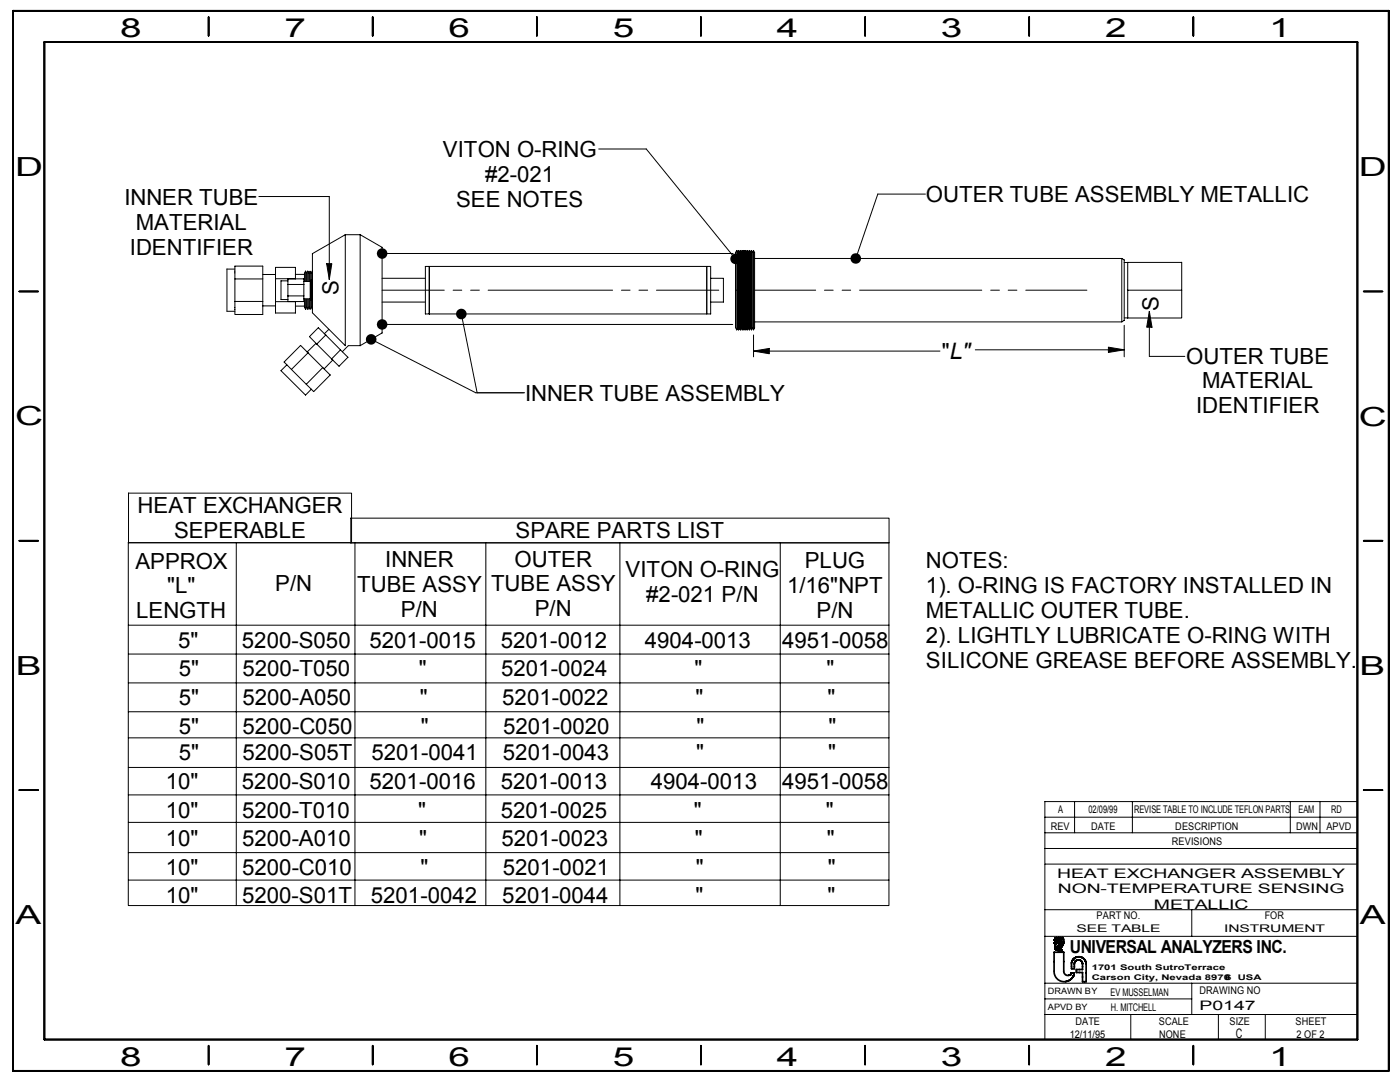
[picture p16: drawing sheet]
<svg xmlns="http://www.w3.org/2000/svg" width="279mm" height="216mm" viewBox="0 0 279 216" stroke-linecap="round" stroke-linejoin="round" font-family="sans-serif">
<defs><g id="words">
<g font-size="5.2">
<text x="24" y="7.5">8</text>
<text x="56.8" y="7.5">7</text>
<text x="89.5" y="7.5">6</text>
<text x="122.3" y="7.5">5</text>
<text x="155" y="7.5">4</text>
<text x="187.8" y="7.5">3</text>
<text x="220.5" y="7.5">2</text>
<text x="253.3" y="7.5">1</text>
<text x="3" y="35.2">D</text>
<text x="271.2" y="35.2">D</text>
<text x="3" y="84.9">C</text>
<text x="271.2" y="85">C</text>
<text x="3.2" y="134.7">B</text>
<text x="271.3" y="134.7">B</text>
<text x="3.1" y="184.4">A</text>
<text x="271.4" y="184.4">A</text>
<text x="24" y="212.7">8</text>
<text x="56.8" y="212.7">7</text>
<text x="89.5" y="212.7">6</text>
<text x="122.3" y="212.7">5</text>
<text x="155" y="212.7">4</text>
<text x="187.8" y="212.7">3</text>
<text x="220.5" y="212.7">2</text>
<text x="253.3" y="212.7">1</text>
</g>
<g font-size="4.4">
<text x="88.4" y="31.4">VITON O-RING</text>
<text x="24.8" y="40.9">INNER TUBE</text>
<text x="91" y="41.3">SEE NOTES</text>
<text x="96.8" y="36.4">#2-021</text>
<text x="184.8" y="40.4">OUTER TUBE ASSEMBLY METALLIC</text>
<text x="27.1" y="45.8">MATERIAL</text>
<text x="25.9" y="50.8">IDENTIFIER</text>
<text x="67.5" y="58.8" transform="rotate(-90 67.5 58.8)">S</text>
<text x="231.2" y="62.1" transform="rotate(-90 231.2 62.1)">S</text>
<text x="188" y="71.6">&quot;L&quot;</text>
<text x="236.7" y="72.6">OUTER TUBE</text>
<text x="239.9" y="77.5">MATERIAL</text>
<text x="104.8" y="80">INNER TUBE ASSEMBLY</text>
<text x="238.7" y="82.5">IDENTIFIER</text>
<text x="27.5" y="102.4">HEAT EXCHANGER</text>
<text x="34.7" y="107.3">SEPERABLE</text>
<text x="102.9" y="107.4">SPARE PARTS LIST</text>
<text x="27" y="113.5">APPROX</text>
<text x="76.8" y="113.2">INNER</text>
<text x="102.7" y="113.1">OUTER</text>
<text x="160.6" y="113.3">PLUG</text>
<text x="184.8" y="113.4">NOTES:</text>
<text x="33.4" y="118.4">&quot;L&quot;</text>
<text x="54.9" y="118">P/N</text>
<text x="71.3" y="118.2">TUBE ASSY</text>
<text x="98" y="118">TUBE ASSY</text>
<text x="124.9" y="115.1">VITON O-RING</text>
<text x="157.1" y="118.3">1/16&quot;NPT</text>
<text x="184.8" y="118.4">1). O-RING IS FACTORY INSTALLED IN</text>
<text x="27.2" y="123.4">LENGTH</text>
<text x="80" y="123.1">P/N</text>
<text x="106.7" y="123">P/N</text>
<text x="129" y="120">#2-021 P/N</text>
<text x="163" y="123.2">P/N</text>
<text x="184.8" y="123.3">METALLIC OUTER TUBE.</text>
<text x="35.6" y="129.3">5&quot;</text>
<text x="48.3" y="129.3">5200-S050</text>
<text x="73.7" y="129.3">5201-0015</text>
<text x="100" y="129.3">5201-0012</text>
<text x="128.7" y="129.3">4904-0013</text>
<text x="156.1" y="129.3">4951-0058</text>
<text x="184.8" y="128.3">2). LIGHTLY LUBRICATE O-RING WITH</text>
<text x="35.7" y="134.9">5&quot;</text>
<text x="48.4" y="134.9">5200-T050</text>
<text x="83.6" y="134.9">&quot;</text>
<text x="100" y="134.9">5201-0024</text>
<text x="138.6" y="134.9">&quot;</text>
<text x="164.9" y="134.9">&quot;</text>
<text x="184.8" y="133.2">SILICONE GREASE BEFORE ASSEMBLY.</text>
<text x="35.7" y="140.6">5&quot;</text>
<text x="48.4" y="140.6">5200-A050</text>
<text x="83.8" y="140.6">&quot;</text>
<text x="100.2" y="140.6">5201-0022</text>
<text x="138.8" y="140.6">&quot;</text>
<text x="165.1" y="140.6">&quot;</text>
<text x="35.7" y="146.4">5&quot;</text>
<text x="48.4" y="146.4">5200-C050</text>
<text x="84" y="146.4">&quot;</text>
<text x="100.4" y="146.4">5201-0020</text>
<text x="139" y="146.4">&quot;</text>
<text x="165.3" y="146.4">&quot;</text>
<text x="35.7" y="151.6">5&quot;</text>
<text x="48.4" y="151.6">5200-S05T</text>
<text x="74.1" y="151.6">5201-0041</text>
<text x="100.4" y="151.6">5201-0043</text>
<text x="138.9" y="151.6">&quot;</text>
<text x="165.3" y="151.6">&quot;</text>
<text x="33.1" y="157.5">10&quot;</text>
<text x="48.3" y="157.5">5200-S010</text>
<text x="73.7" y="157.5">5201-0016</text>
<text x="99.9" y="157.5">5201-0013</text>
<text x="129.9" y="157.5">4904-0013</text>
<text x="156.1" y="157.5">4951-0058</text>
<text x="33.1" y="163.1">10&quot;</text>
<text x="48.3" y="163.1">5200-T010</text>
<text x="83.5" y="163.1">&quot;</text>
<text x="99.9" y="163.1">5201-0025</text>
<text x="138.5" y="163.1">&quot;</text>
<text x="164.8" y="163.1">&quot;</text>
<text x="33.1" y="168.9">10&quot;</text>
<text x="48.3" y="168.9">5200-A010</text>
<text x="83.7" y="168.9">&quot;</text>
<text x="100.1" y="168.9">5201-0023</text>
<text x="138.7" y="168.9">&quot;</text>
<text x="165" y="168.9">&quot;</text>
<text x="33.1" y="174.5">10&quot;</text>
<text x="48.3" y="174.5">5200-C010</text>
<text x="83.9" y="174.5">&quot;</text>
<text x="100.3" y="174.5">5201-0021</text>
<text x="138.9" y="174.5">&quot;</text>
<text x="165.2" y="174.5">&quot;</text>
<text x="33.1" y="180.1">10&quot;</text>
<text x="48.3" y="180.1">5200-S01T</text>
<text x="74" y="180.1">5201-0042</text>
<text x="100.2" y="180.1">5201-0044</text>
<text x="138.8" y="180.1">&quot;</text>
<text x="165.2" y="180.1">&quot;</text>
</g>
<text font-size="3.6" x="213.5" y="190.2">UNIVERSAL ANALYZERS INC.</text>
<g font-size="2.6">
<text x="211" y="175.1">HEAT EXCHANGER ASSEMBLY</text>
<text x="211.1" y="178.2">NON-TEMPERATURE SENSING</text>
<text x="230.3" y="181.3">METALLIC</text>
<text x="239.4" y="201.4">P0147</text>
<text x="246.6" y="207.1">C</text>
</g>
<g font-size="2.1">
<text x="209.7" y="165.6">REV</text>
<text x="211.2" y="162.2">A</text>
<text x="217.2" y="162.2">02/09/99</text>
<text x="217.8" y="165.6">DATE</text>
<text x="226.4" y="162.2">REVISE TABLE TO INCLUDE TEFLON PARTS</text>
<text x="234.6" y="165.6">DESCRIPTION</text>
<text x="258.7" y="165.6">DWN</text>
<text x="259.1" y="162.2">EAM</text>
<text x="264.7" y="165.6">APVD</text>
<text x="265.7" y="162.2">RD</text>
<text x="233.9" y="168.7">REVISIONS</text>
<text x="214.8" y="186">SEE TABLE</text>
<text x="218.9" y="183.4">PART NO.</text>
<text x="244.3" y="186">INSTRUMENT</text>
<text x="252.4" y="183.4">FOR</text>
<text x="221.6" y="198.7">EV MUSSELMAN</text>
<text x="221.7" y="201.6">H. MITCHELL</text>
<text x="239.4" y="198.4">DRAWING NO</text>
<text x="213.5" y="207.2">12/11/95</text>
<text x="214.6" y="204.6">DATE</text>
<text x="231.3" y="204.6">SCALE</text>
<text x="231.3" y="207.2">NONE</text>
<text x="245.4" y="204.6">SIZE</text>
<text x="258.6" y="204.6">SHEET</text>
<text x="258.8" y="207.1">2 OF 2</text>
</g>
<g font-size="1.7">
<text x="209.1" y="201.5">APVD BY</text>
<text x="209.1" y="198.4">DRAWN BY</text>
</g>
<g font-size="1.6">
<text x="217.9" y="193.5">1701 South SutroTerrace</text>
<text x="217.9" y="195.6">Carson City, Nevada 8970</text>
<text x="244.5" y="195.6">6</text>
<text x="247" y="195.6">USA</text>
</g>
</g></defs>
<g fill="none" stroke="#000" stroke-width=".2">
<path d="M51.7 39.2h14v16.6M119.5 29.7h9.5l17.8 22M184.7 38.7h-9.5l-4.4 12.9M45.3 53.7h1.6M45.3 53.7v8.4h1.6M46.9 53.1h5.5v9.7h-5.5zM46.9 55.7h5.5M52.4 54.8h2.6M55 55.6h5.6v4.6h-5.6M57.4 56.8h3.2M57.4 59h3.2M57.5 55.6v4.6"/>
<path d="M57.5 56h-1.4v3.8h1.4M58.9 54.8h1.9M59 55.6v-2.2h-4v9.1h4v-2.3M60.6 56.2h1.3v3.4M60.6 59.6h1.3M60.7 54.5l.3-.4v2.1M60.8 54.5v1.7M60.8 59.6v1.7l.2 .4M61 54.1l.2 .4v1.7M61 59.6v2.1M61.2 54.5l.2-.4v2.1M61.2 59.6v1.7l.2 .4"/>
<path d="M61.4 54.1l.3 .4M61.4 59.6v2.1M61.7 54.5v1.7M61.7 59.6v1.7M61.9 54.1l.2 .4M61.9 54.1v2.1l.2-.4M61.9 54.1l-.2 .4M61.9 59.6v2.1M62.1 55.8l.2 .4M62.1 54.5v6.8M62.3 59.6l-.2 .4-.2-.4M62.3 59.6l.1 .1"/>
<path d="M62.3 56.2v3.4M62.3 54.1l.1 .1M62.3 54.1l-.2 .4M62.3 54.1v2M62.3 59.7v2M62.4 56.1l-.1 .1M65.2 52.6h1l-.5 3.2zM68.9 46.8h3v22.2M68.9 46.8l-6.6 3.8M68.9 46.8v22.2l-6.5-6.6v-11.8M71.9 46.8l4.4 2.6v17l-4.4 2.6M76.2 55.5h8.7"/>
<path d="M76.3 57.9h12.4M76.3 50.6h70M84.9 53.2h56.9v9.4h-.8v-9.4v9.4h-56.1v-9.4M85.7 53.2v9.4M90.4 57.9h1.8M93.9 57.9h1.8M97.4 57.9h24.9M124 57.9h1.7M127.5 57.9h1.8M131 57.9h12.4M141.8 55.5h2.6v4.8h-2.6M146.9 57.9h.5"/>
<path d="M147 50l.2 .3M147 50l-.2 .4v15l.2 .4M147 50v15.8M147.2 50.3v15.2l.2 .3M147.4 50l.2 .3v15.2l.2 .3M147.4 50l-.2 .3M147.4 50v15.8M147.5 57.9h.1M147.5 50.3l.3-.3v15.8M147.7 50l.2 .3M147.7 57.9h.2M147.9 50.3l.2-.3v15.8"/>
<path d="M147.9 50.3v15.2l.2 .3M148 57.9h.4M148.1 50l.2 .3v15.2l.2 .3M148.5 50l.2 .3v15.2l.2 .3M148.5 50l-.2 .3M148.5 50v15.8M148.6 50.3l.3-.3v15.8M148.8 50l.2 .3M149 50.3l.2-.3v15.8M149 50.3v15.2l.2 .3M149.2 50l.2 .3v15.2l.2 .3M149.6 50l.2 .3v15.2"/>
<path d="M149.6 50l-.2 .3M149.6 50v15.8M149.7 50.3l.3-.3v15.8M149.9 50l.2 .3M150.1 50.3v15.2M150.4 50l.2 .4v15M150.4 50l-.3 .3M150.4 50v15.8M150.6 51.6h73.3v12.6M150.6 57.9h12.2M164.5 57.9h1.8M168.1 57.9h1.7"/>
<path d="M171.5 57.9h24.4M197.7 57.9h1.7M201.2 57.9h1.7M204.7 57.9h12.2M223.9 51.6l.5 .3M224.3 52.4h.8M224.4 51.9v12M235.8 57.9v5.6h-10.7v-11.2l10.7 .1v5.5h-10.7M46.9 60.1h5.5M52.4 61h2.6M57.2 72.8l-1.1 1.2 4.9 4.8 1.1-1.1M59 61.1h1.8"/>
<path d="M60 68.9l5.9 5.9-3.3 3.3-1.5-1.4M60 68.9l-3.3 3.3 1.5 1.5M61.2 61.3l-.2 .4M61.5 70.4l-3.3 3.3M61.7 61.3l-.3 .4M61.7 61.3l.2 .4M62.1 61.3l-.2 .4M62.1 61.3l.2 .4M62.4 61.6l-.1 .1M63.1 68.5l-1.8 1.7M63.2 68.7l3 2.9M63.5 65.4l-1.7 1.8 1.4 1.5"/>
<path d="M63.5 65.4l1.5 1.5M64.4 73.3l-3.3 3.4-2.9-3M65 66.8l-1.8 1.9M65 66.9l3 2.9M65.6 65.7l-.9 .9M66.4 71.8l-1.7 1.8M68 69.8l1.4 1.5-1.7 1.8-1.5-1.5M68 69.8l-1.8 1.8M71.9 69h-2.4l-1.2 1.2M74.1 67.7l20.8 10.7h9.8M76.3 60.3h8.6M76.3 64.7h69.9"/>
<path d="M92.1 62.6l3.1 15.8M147.2 65.5l-.2 .3M147.6 65.5l-.2 .3M147.9 65.5l-.1 .3M148.3 65.5l-.2 .3M148.7 65.5l-.2 .3M149 65.5l-.1 .3M149.4 65.5l-.2 .3M149.8 65.5l-.2 .3M149.8 65.5l.2 .3M150.1 65.5l-.1 .3M150.4 70.1l3.1-.6v1.1z"/>
<path d="M150.4 66.8v4.4M150.4 70.1h37.2M150.6 65.4l-.2 .4-.3-.3M194.6 69.8h29.8M221.2 69.3l3.2 .5-3.2 .5zM224.4 63.9l-.5 .3h-73.3M224.4 64.9v6.3M224.4 63.4h.7M229.4 62.1l.5 3.2h-1.1zM229.4 62.1v9h7.1M25.6 98.4h44.6v9.9h-44.6zM25.6 108.3h151.8v72.4h-151.8z"/>
<path d="M47.2 108.3v72.4M70 103.4h107.4v4.9h-107.4zM70.8 108.3v72.4M97 108.3v72.4M123.7 108.3v72.4M155.7 108.3v72.4M25.6 124.7h151.8M25.6 130.5h151.8M25.6 136.3h151.8M25.6 142h151.8M25.6 147.2h151.8M25.6 153.1h151.8"/>
<path d="M25.6 158.6h151.8M214.5 159.9v6.3M226 159.9v6.3M257.5 159.9v6.3M263.4 159.9v6.3M270.9 159.9h-62.4v12.5h62.4M25.6 164.1h151.8M25.6 170.1h151.8M25.6 175.6h151.8M208.5 163.1h62.4M208.5 166.2h62.4M208.5 169.3h62.4"/>
<path d="M208.5 172.5v34.9M208.5 199.3h29.3M208.5 181.5h62.4M208.5 186.8h62.4M208.5 196.2h62.4M237.8 181.5v5.3M237.8 196.2v6.2M208.5 202.4h62.4M225.7 202.4v5M243.2 202.4v5M252.5 202.4v5"/>
</g>
<g fill="#000">
<path d="M65.2 52.6h1l-.5 3.2zM150.4 70.1l3.1-.6v1.1zM221.2 69.3l3.2 .5-3.2 .5zM229.4 62.1l.5 3.2h-1.1z"/>
<circle cx="76.3" cy="50.6" r="1.06"/>
<circle cx="146.8" cy="51.7" r="1.05"/>
<circle cx="170.8" cy="51.6" r="1.06"/>
<circle cx="74.1" cy="67.7" r="1.05"/>
<circle cx="76.3" cy="64.7" r="1.06"/>
<circle cx="92.1" cy="62.7" r="1.06"/>
</g>
<g fill="none" stroke="#000" stroke-width=".34">
<path d="M2.6 2.1h274.5v211.6h-274.5zM8.8 8.4h262.1v199h-262.1M8.9 8.4v199M41.6 3.4v3.7M74.4 3.4v3.7M107.1 3.4v3.7M139.9 3.4v3.7M172.6 3.4v3.7M205.4 3.4v3.7M238.2 3.4v3.7M3.8 58.2h3.8M272.2 58.2h3.7"/>
<path d="M3.8 107.9h3.8M272.2 107.9h3.7M3.8 157.7h3.8M272.2 157.7h3.7M210.4 188.2h.1M210.4 187.6h.1M210.4 188.1h.1M210.4 188.1l.1 .1M210.4 188.1v.1M210.5 187.5v.1M210.5 188.1h.1M210.5 187.5h.1"/>
<path d="M210.5 187.5l-.1 .1M210.5 188v.1M210.5 187.4h.1M210.5 189.1l.1 .1M210.5 188h.1M210.5 187.2h.1M210.5 187.4l.1 .1M210.5 188.7h.1M210.5 187.4v.1M210.6 187.3h.1M210.6 189.3h.1M210.6 188.6v.7"/>
<path d="M210.6 188h-.1M210.6 189.3v.1M210.6 189.3l.1 .2M210.6 187.9h.1M210.6 188.5v.1M210.6 187.9v.1M210.6 188.6h.1M210.6 188.5h.1M210.6 189.4h.1M210.7 188.4l-.1 .1M210.7 189.5h.1M210.7 187.8h.1"/>
<path d="M210.7 188.4v.1M210.7 188.4h.1M210.7 189.5l.2 .1M210.7 187.8l-.1 .1M210.8 188.3l-.2 .2M210.8 187.8h-.1M210.8 188.3h.1M210.8 187l.1 .1M210.8 187.7v.1M210.8 189.5l.4 .2M210.8 187.7h.1M210.9 187.7h-.1"/>
<path d="M210.9 187.1h.1M210.9 187.7h.1M210.9 188.2l-.2 .2M210.9 187.1v.1M210.9 187.6v.1M210.9 187.6h.1M210.9 189.6h.1M210.9 187.2h.1M210.9 188.2h.1M210.9 187.2l.1 .1M211 187.2v.1M211 187.3h.1"/>
<path d="M211 187.3v.1M211 187.4v.1M211 187.5h.1M211 187.5v.1M211 188.2h-.1M211 188.1v.1M211 188.9h.1M211 188.9l.1 .1M211 189h.1M211 189l.1 .1M211 189.1h.1M211 189.1l.1 .2"/>
<path d="M211 189.3l.1 .1M211 189.4h.1M211 188.1h.1M211.1 188.1h-.1M211.1 188.1h.1M211.1 188.9h.1M211.1 189.4v.1M211.1 188.9h-.1M211.1 189.5h.1M211.1 189.5l.1 .1M211.1 188.8v.1M211.1 188.8h.1"/>
<path d="M211.1 189.5l.2 .2-.2-.1M211.1 188l.1 .1M211.2 188.8h-.1M211.2 188h.1M211.2 188.7l-.1 .1M211.2 187.9h.1M211.2 188.7h.1M211.2 187.9v.1M211.2 187.8l.1 .1M211.3 187.8l-.1 .1M211.3 187.1h.1M211.3 187.7l-.2 .4"/>
<path d="M211.3 187.8v.1M211.3 187.1v.1M211.3 187.7v.1M211.3 187.2h.1M211.3 187.6v.1M211.3 187.1v-.1l.1 .2M211.3 187.2v.2M211.3 187.4h.1M211.3 187.6v.2M211.3 187.2v.4M211.3 187.4v.1M211.3 189.2h.1"/>
<path d="M211.3 189.2l.1 .1M211.4 189.1v.1M211.4 189.1h.1M211.4 189.2h-.1M211.4 189.3h.1M211.4 189.3v.1M211.4 188.5l-.1 .1M211.4 189.4h.1M211.4 189.4l.1 .2M211.4 188.4l-.2 .3M211.4 189.1h-.1M211.4 187.1l.1 .2"/>
<path d="M211.4 188.4h.1M211.4 187.2h.1M211.4 189v.1M211.4 189.5l.1 .1M211.5 188.3l-.1 .1M211.5 187.2l.1 .2M211.5 188.3h-.1M211.5 189.6h.1M211.5 187.3l.1 .8M211.5 188.9h.1M211.5 188.9l-.1 .1M211.5 188.2v.1"/>
<path d="M211.6 188.8v.1M211.6 188.8l-.1 .1M211.6 188.8h.1M211.6 188.1l-.1 .1M211.6 187l.1 .1M211.6 188.7v.1M211.7 188.7h-.1M211.7 189.2h.1M211.7 189.2v.2M211.7 189.3h.1M211.7 188.6v.1M211.7 189.2v.1"/>
<path d="M211.7 187.1l.1 .1M211.7 188.6h.1M211.7 189.1v.1M211.7 189.3l.1 .1M211.7 188.5v.1M211.7 189.1h.1M211.7 189.4l.1 .1M211.8 188.5h-.1M211.8 187.2l.1 .1M211.8 187.2v.1M211.8 189l-.1 .1M211.8 189.5l.1 .1"/>
<path d="M211.8 188.9h.1M211.8 187.3h.1M211.8 187.3l.1 .1M211.8 188.4v.1M211.8 188.9v.1M211.8 189.5l.1 .2M211.9 187.3l.1 .8M211.9 189.6h.1M211.9 188.9h.1M211.9 188.3l-.1 .1M211.9 189.6v.1M211.9 188.8v.1"/>
<path d="M211.9 189.6l.1 .1M211.9 188.8h.1M211.9 188.8l-.1 .1M211.9 188.1v.2M212 188.8h-.1M212 188.8h.1M212 187l.2 .3M212 188.7v.1M212 188.7l-.1 .1M212 188.7h.1M212.1 188.6v.1M212.1 188.6l-.1 .1"/>
<path d="M212.1 188.6h-.1M212.1 188.5v.1M212.1 188.5h.1M212.2 187.2v.1M212.2 187.3h.1M212.2 187.3v.1M212.2 188.4l-.1 .1M212.2 187.3l.1 .7-.1 .3M212.2 188.3v.1M212.3 188.1h.1M213.1 195.7l-.5 .2M213.2 195.7l-.1 .1"/>
<path d="M213.3 194.6l-.6-.1-.4-.5v-4h-1.9l.1 4.5 .3 .7 .5 .4 .7 .2h.6M213.4 195.6l-.2 .1M213.5 195.6h-.1M213.5 194.5l-.2 .1M213.5 194.5v.1M213.5 194.5l.1 .1M213.6 194.5h-.1M213.6 194.5h.1M213.6 195.4l-.2 .3M213.7 194.4l-.1 .1M213.7 194.4h.1M213.7 195.4l-.1 .1"/>
<path d="M213.8 194.3l-.1 .1M213.8 194.3h.1M213.8 195.3l-.1 .1M213.8 194.2v.1M213.8 195.3v.1M213.8 194.1v.1M213.8 194.1h.6M213.9 192l-.1 1.3h.6v-1.1M213.9 191.9v.1M213.9 195.1v.1M214 191.8l-.1 .1M214 195.1h.1"/>
<path d="M214 195.1l-.2 .2M214.1 195h.1M214.1 191.6h-.1M214.1 194.9h.1M214.2 194.9l-.2 .2M214.2 191.4l-.3 .4M214.2 194.8v.1M214.2 194.7v.2M214.3 194.6l-.1 .2M214.3 191.3l-.2 .2M214.3 194.5v.1M214.3 191.3h.1"/>
<path d="M214.3 194.3l-.1 .4M214.3 194.2v.3M214.4 194.2h.1M214.4 194.1l-.1 .2M214.5 192l-.1 .2M214.5 191.2l-.2 .1M214.5 192h.1M214.5 191.1v.1M214.5 191.9v.1M214.6 191.9h-.1M214.7 191.1h-.1M214.7 191.7h.1"/>
<path d="M214.7 191.7l-.1 .2M214.8 191h.1M214.9 191.6l-.1 .1M215 190.9l.7 .1M215 190.9l-.5 .2M215 191.6h-.1M215 191.6h.4M215.1 191.6l-.4 .1M215.2 190.9h-.1M215.2 191.5v.1M215.2 191.5l.1 .1M215.4 191.6h.1"/>
<path d="M215.4 190.9h.1M215.5 191.6h.1M215.6 191.6l.4 .6v1.3h-1.2v.5h1.2v1.9h.8v-3.6M215.7 191.7h.1M215.7 191l.3 .1M215.8 191h.1M215.9 191.8h.1M215.9 191.9v.1M215.9 192l.1 .1M216 191.1l.3 .3M216 192.3h.1M216 191.1l.1 .1"/>
<path d="M216.3 191.3h.1M216.3 191.3l.3 .4M216.5 191.6l.1 .1M216.6 191.7l.1 .2M216.7 191.9v.1M216.7 191.8v.1M216.7 192.1h.1M216.7 192.2l.1 .1M216.7 192v.2M41.6 208.7v3.7M74.4 208.7v3.7M107.1 208.7v3.7"/>
<path d="M139.9 208.7v3.7M172.6 208.7v3.7M205.4 208.7v3.7M238.2 208.7v3.7"/>
</g>
<use href="#words"/>
</svg>
